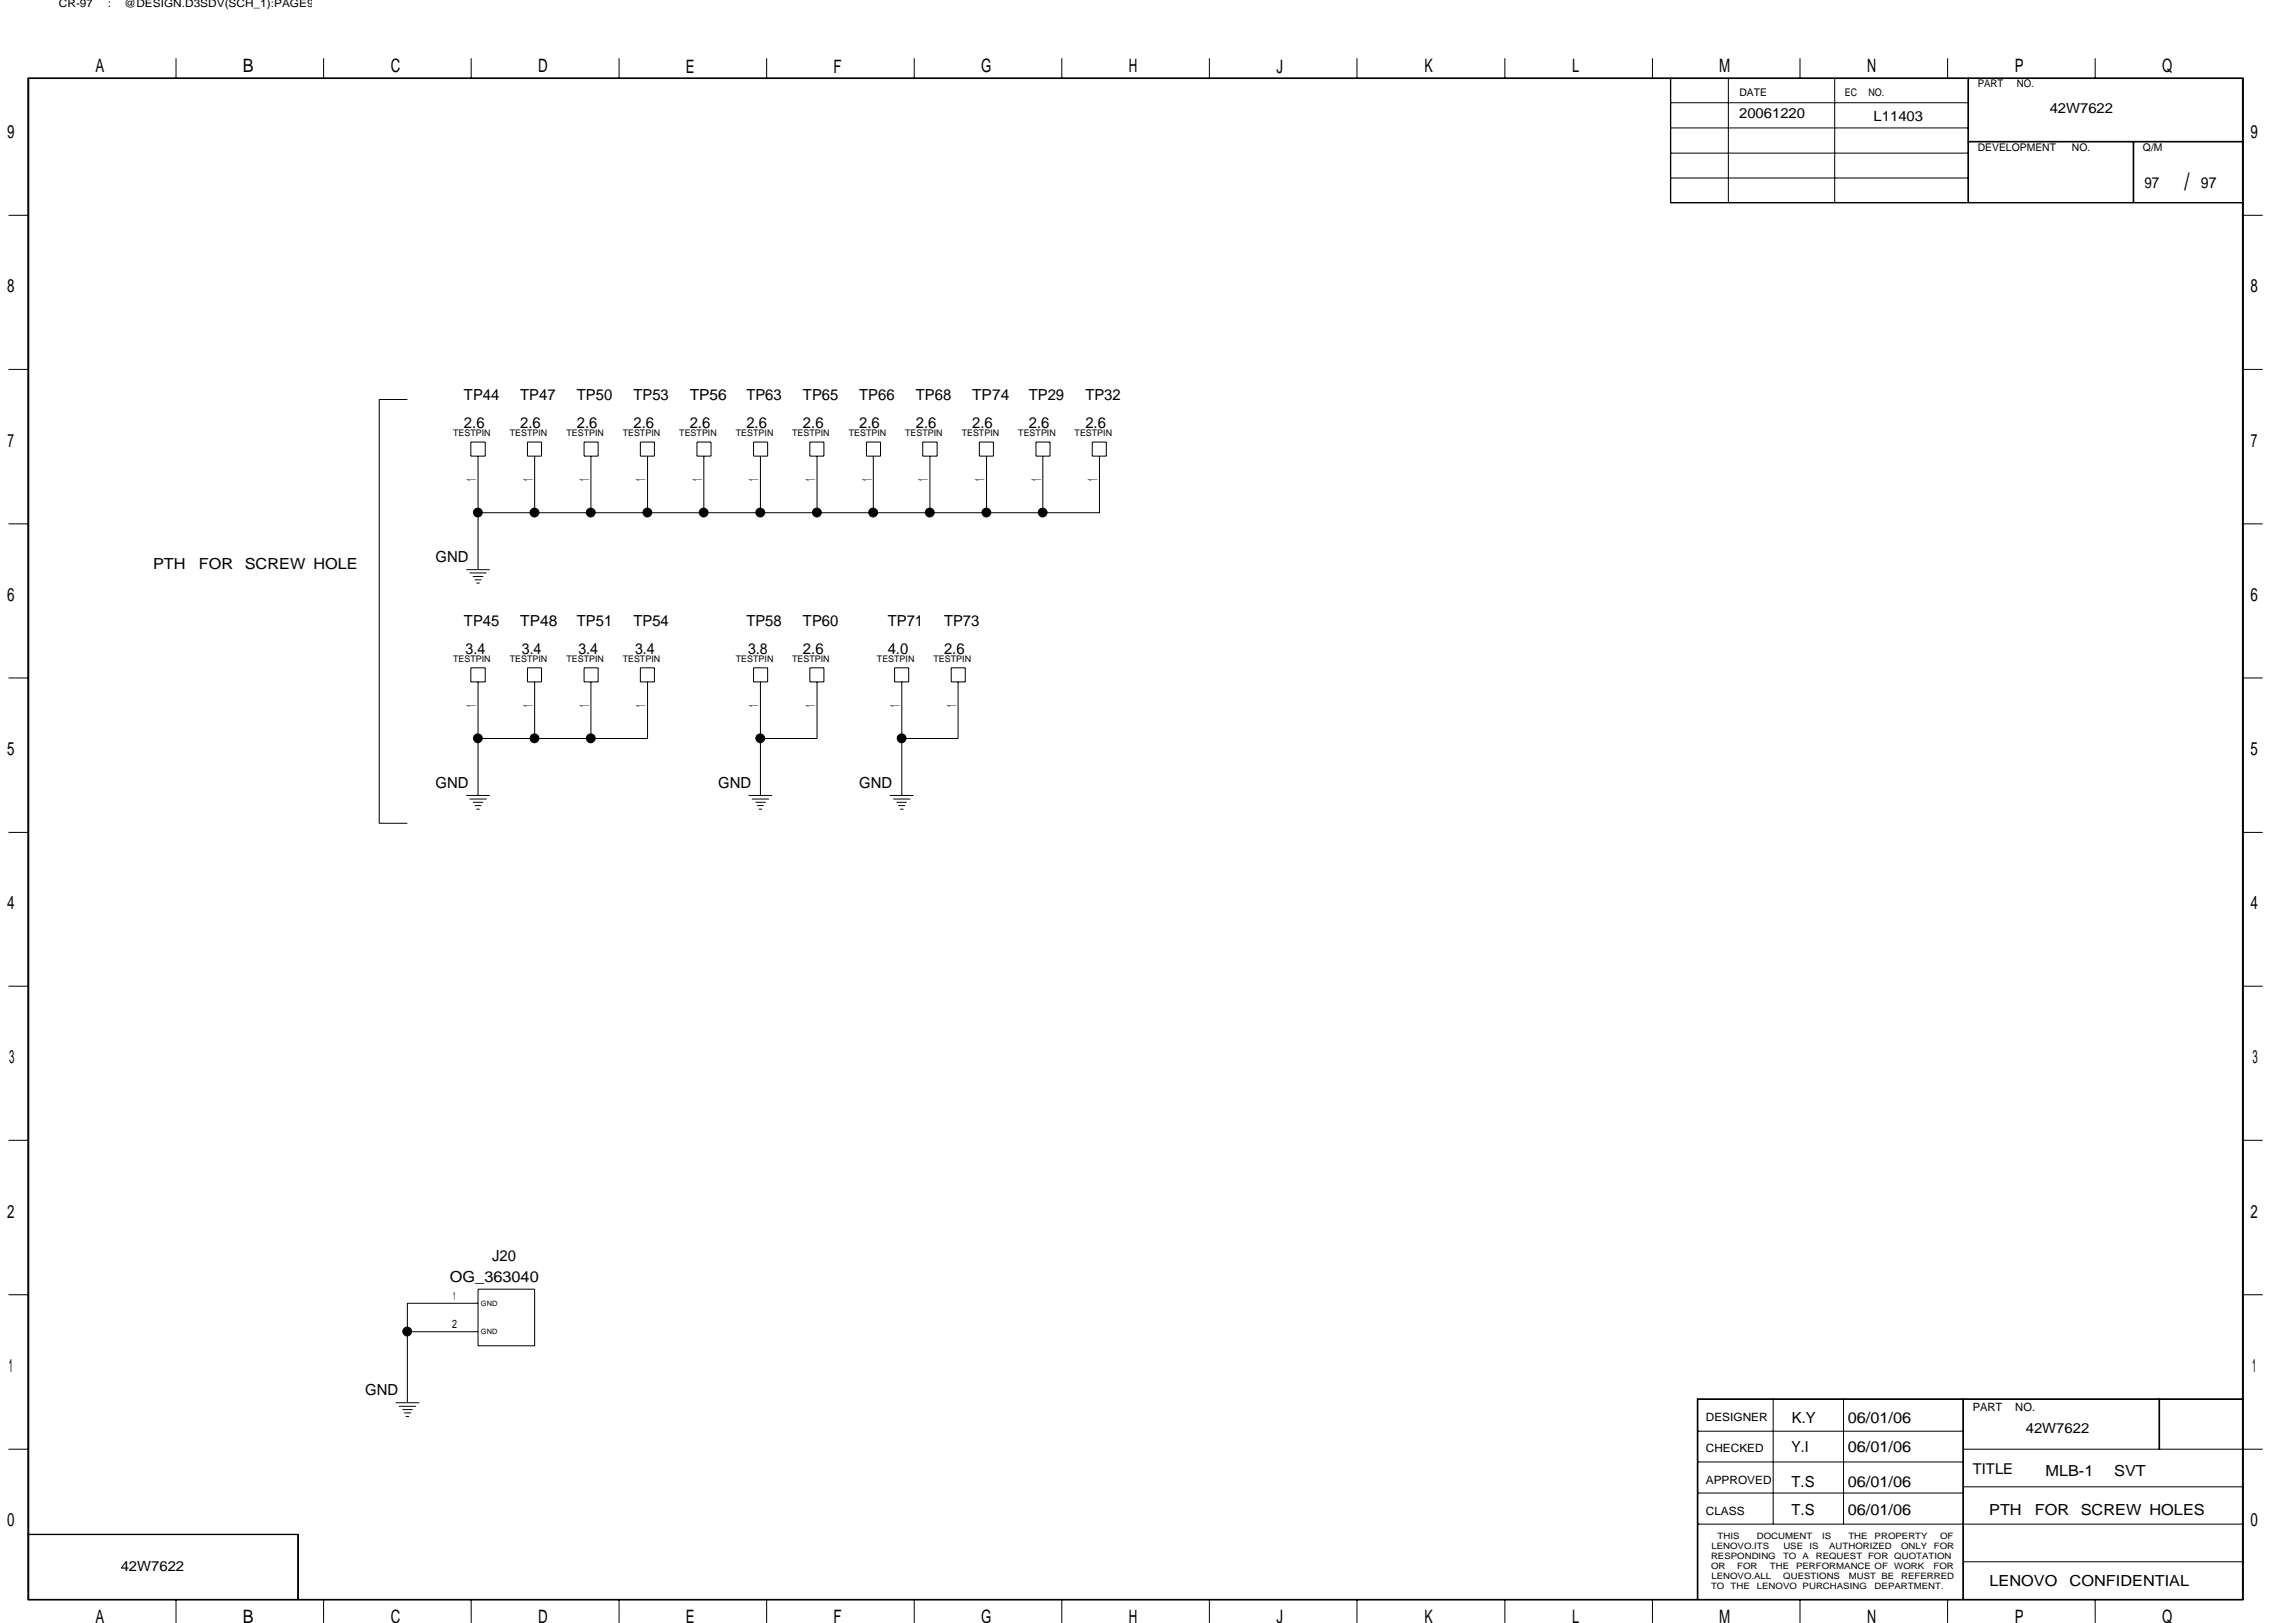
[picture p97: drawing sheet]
<svg xmlns="http://www.w3.org/2000/svg" width="297mm" height="210mm" viewBox="0 0 297 210" stroke-linecap="round" stroke-linejoin="round" font-family="sans-serif">
<defs><g id="words">
<text font-size="3.1" x="282.6" y="24.6">/</text>
<g font-size="2.4">
<text x="12.4" y="9.4">A</text>
<text x="31.4" y="9.4">B</text>
<text x="50.5" y="9.4">C</text>
<text x="69.6" y="9.4">D</text>
<text x="88.7" y="9.4">E</text>
<text x="107.8" y="9.4">F</text>
<text x="127" y="9.4">G</text>
<text x="146" y="9.4">H</text>
<text x="165.1" y="9.4">J</text>
<text x="184.3" y="9.4">K</text>
<text x="203.4" y="9.4">L</text>
<text x="222.4" y="9.4">M</text>
<text x="241.6" y="9.4">N</text>
<text x="260.6" y="9.4">P</text>
<text x="279.7" y="9.4">Q</text>
<text x=".9" y="17.9">9</text>
<text x="291.2" y="17.9">9</text>
<text x=".9" y="37.8">8</text>
<text x="291.2" y="37.8">8</text>
<text x="1" y="57.8">7</text>
<text x="291.2" y="57.8">7</text>
<text x=".9" y="77.8">6</text>
<text x="291.2" y="77.8">6</text>
<text x=".9" y="97.7">5</text>
<text x="291.2" y="97.7">5</text>
<text x=".9" y="117.6">4</text>
<text x="291.2" y="117.6">4</text>
<text x="1.2" y="137.6">3</text>
<text x="291.4" y="137.6">3</text>
<text x=".9" y="157.5">2</text>
<text x="291.2" y="157.5">2</text>
<text x="1.1" y="177.5">1</text>
<text x="291.4" y="177.5">1</text>
<text x=".9" y="197.4">0</text>
<text x="291.2" y="197.4">0</text>
<text x="12.4" y="210">A</text>
<text x="31.4" y="210">B</text>
<text x="50.5" y="210">C</text>
<text x="69.6" y="210">D</text>
<text x="127" y="210">G</text>
<text x="146" y="210">H</text>
<text x="184.3" y="210">K</text>
<text x="203.4" y="210">L</text>
<text x="222.4" y="210">M</text>
<text x="241.6" y="210">N</text>
<text x="260.6" y="210">P</text>
<text x="279.7" y="210">Q</text>
<text x="88.7" y="210">E</text>
<text x="107.8" y="210">F</text>
<text x="165.1" y="210">J</text>
</g>
<g font-size="2">
<text x="277.4" y="24.3">97</text>
<text x="284.7" y="24.3">97</text>
<text x="60" y="51.7">TP44</text>
<text x="67.3" y="51.7">TP47</text>
<text x="74.6" y="51.7">TP50</text>
<text x="82" y="51.7">TP53</text>
<text x="89.2" y="51.7">TP56</text>
<text x="96.6" y="51.7">TP63</text>
<text x="103.9" y="51.7">TP65</text>
<text x="111.2" y="51.7">TP66</text>
<text x="118.5" y="51.7">TP68</text>
<text x="125.8" y="51.7">TP74</text>
<text x="133.1" y="51.7">TP29</text>
<text x="140.4" y="51.7">TP32</text>
<text x="60" y="55.4">2.6</text>
<text x="67.3" y="55.4">2.6</text>
<text x="74.6" y="55.4">2.6</text>
<text x="82" y="55.4">2.6</text>
<text x="89.2" y="55.4">2.6</text>
<text x="96.6" y="55.4">2.6</text>
<text x="103.9" y="55.4">2.6</text>
<text x="111.2" y="55.4">2.6</text>
<text x="118.5" y="55.4">2.6</text>
<text x="125.8" y="55.4">2.6</text>
<text x="133.1" y="55.4">2.6</text>
<text x="140.4" y="55.4">2.6</text>
<text x="19.8" y="73.6">PTH</text>
<text x="25.7" y="73.6">FOR</text>
<text x="31.7" y="73.6">SCREW HOLE</text>
<text x="56.3" y="72.7">GND</text>
<text x="60" y="80.9">TP45</text>
<text x="67.3" y="80.9">TP48</text>
<text x="74.6" y="80.9">TP51</text>
<text x="82" y="80.9">TP54</text>
<text x="96.6" y="80.9">TP58</text>
<text x="103.9" y="80.9">TP60</text>
<text x="114.8" y="80.9">TP71</text>
<text x="122.1" y="80.9">TP73</text>
<text x="60.2" y="84.6">3.4</text>
<text x="67.5" y="84.6">3.4</text>
<text x="74.8" y="84.6">3.4</text>
<text x="82.2" y="84.6">3.4</text>
<text x="96.8" y="84.6">3.8</text>
<text x="103.9" y="84.6">2.6</text>
<text x="114.8" y="84.6">4.0</text>
<text x="122.1" y="84.6">2.6</text>
<text x="56.3" y="101.9">GND</text>
<text x="92.9" y="101.9">GND</text>
<text x="111.2" y="101.9">GND</text>
<text x="58.2" y="165.9">OG_363040</text>
<text x="63.7" y="163.2">J20</text>
<text x="47.2" y="180.5">GND</text>
<text x="231.8" y="184.2">K.Y</text>
<text x="239.1" y="184.1">06/01/06</text>
<text x="231.8" y="187.8">Y.I</text>
<text x="239.1" y="187.8">06/01/06</text>
<text x="264.6" y="190.9">MLB-1</text>
<text x="273.5" y="190.9">SVT</text>
<text x="231.8" y="192.4">T.S</text>
<text x="231.8" y="196">T.S</text>
<text x="239.1" y="192.4">06/01/06</text>
<text x="239.1" y="196">06/01/06</text>
<text x="257.3" y="196">PTH</text>
<text x="263.3" y="196">FOR</text>
<text x="269.2" y="196">SCREW HOLES</text>
<text x="257.4" y="205.2">LENOVO</text>
<text x="267.8" y="205.2">CONFIDENTIAL</text>
</g>
<text font-size="1.9" x="255.2" y="190.7">TITLE</text>
<g font-size="1.8">
<text x="225" y="15.3">20061220</text>
<text x="242.4" y="15.7">L11403</text>
<text x="265.2" y="14.6">42W7622</text>
<text x="61.6" y="62.2" transform="rotate(-90 61.6 62.2)">1</text>
<text x="68.9" y="62.2" transform="rotate(-90 68.9 62.2)">1</text>
<text x="76.2" y="62.2" transform="rotate(-90 76.2 62.2)">1</text>
<text x="83.5" y="62.2" transform="rotate(-90 83.5 62.2)">1</text>
<text x="90.8" y="62.2" transform="rotate(-90 90.8 62.2)">1</text>
<text x="98.1" y="62.2" transform="rotate(-90 98.1 62.2)">1</text>
<text x="105.4" y="62.2" transform="rotate(-90 105.4 62.2)">1</text>
<text x="112.8" y="62.2" transform="rotate(-90 112.8 62.2)">1</text>
<text x="120.1" y="62.2" transform="rotate(-90 120.1 62.2)">1</text>
<text x="127.4" y="62.2" transform="rotate(-90 127.4 62.2)">1</text>
<text x="134.7" y="62.2" transform="rotate(-90 134.7 62.2)">1</text>
<text x="142" y="62.2" transform="rotate(-90 142 62.2)">1</text>
<text x="61.6" y="91.5" transform="rotate(-90 61.6 91.5)">1</text>
<text x="68.9" y="91.5" transform="rotate(-90 68.9 91.5)">1</text>
<text x="76.2" y="91.5" transform="rotate(-90 76.2 91.5)">1</text>
<text x="83.5" y="91.5" transform="rotate(-90 83.5 91.5)">1</text>
<text x="98.1" y="91.5" transform="rotate(-90 98.1 91.5)">1</text>
<text x="105.4" y="91.5" transform="rotate(-90 105.4 91.5)">1</text>
<text x="116.4" y="91.5" transform="rotate(-90 116.4 91.5)">1</text>
<text x="123.7" y="91.5" transform="rotate(-90 123.7 91.5)">1</text>
<text x="262.1" y="185.4">42W7622</text>
<text x="15.6" y="203.3">42W7622</text>
</g>
<g font-size="1.5">
<text x="58.5" y="171.9">2</text>
<text x="58.6" y="168.2">1</text>
<text x="220.7" y="183.9">DESIGNER</text>
<text x="255.2" y="182.6">PART</text>
<text x="260.7" y="182.6">NO.</text>
<text x="220.7" y="191.9">APPROVED</text>
<text x="220.7" y="187.9">CHECKED</text>
<text x="220.7" y="196">CLASS</text>
</g>
<g font-size="1.4">
<text x="7.6" y=".9">CR-97</text>
<text x="14" y=".9">:</text>
<text x="16.1" y=".9">@DESIGN.D3SDV(SCH_1):PAGE9</text>
<text x="255.9" y="11.3">PART</text>
<text x="260.9" y="11.3">NO.</text>
<text x="225" y="12.4">DATE</text>
<text x="238.7" y="12.4">EC</text>
<text x="241.7" y="12.4">NO.</text>
<text x="255.9" y="19.6">DEVELOPMENT</text>
<text x="268.1" y="19.6">NO.</text>
<text x="277.2" y="19.6">Q/M</text>
</g>
<g font-size="1.2">
<text x="58.6" y="56.4">TESTPIN</text>
<text x="66" y="56.4">TESTPIN</text>
<text x="73.3" y="56.4">TESTPIN</text>
<text x="80.6" y="56.4">TESTPIN</text>
<text x="87.9" y="56.4">TESTPIN</text>
<text x="95.2" y="56.4">TESTPIN</text>
<text x="102.5" y="56.4">TESTPIN</text>
<text x="109.8" y="56.4">TESTPIN</text>
<text x="117.1" y="56.4">TESTPIN</text>
<text x="124.4" y="56.4">TESTPIN</text>
<text x="131.7" y="56.4">TESTPIN</text>
<text x="139" y="56.4">TESTPIN</text>
<text x="58.6" y="85.6">TESTPIN</text>
<text x="66" y="85.6">TESTPIN</text>
<text x="73.3" y="85.6">TESTPIN</text>
<text x="80.6" y="85.6">TESTPIN</text>
<text x="95.2" y="85.6">TESTPIN</text>
<text x="102.5" y="85.6">TESTPIN</text>
<text x="113.5" y="85.6">TESTPIN</text>
<text x="120.8" y="85.6">TESTPIN</text>
</g>
<g font-size="1.1">
<text x="221.4" y="203">OR</text>
<text x="221.4" y="201.7">RESPONDING</text>
<text x="221.4" y="200.4">LENOVO.ITS</text>
<text x="222.2" y="199.1">THIS</text>
<text x="224.7" y="203">FOR</text>
<text x="227.3" y="199.1">DOCUMENT</text>
<text x="229" y="203">THE</text>
<text x="230.7" y="201.7">TO</text>
<text x="230.7" y="200.4">USE</text>
<text x="232.4" y="203">PERFORMANCE OF</text>
<text x="233.2" y="201.7">A</text>
<text x="234.1" y="200.4">IS</text>
<text x="234.9" y="201.7">REQUEST FOR QUOTATION</text>
<text x="235.8" y="199.1">IS</text>
<text x="236.6" y="200.4">AUTHORIZED</text>
<text x="239.1" y="199.1">THE</text>
<text x="242.5" y="199.1">PROPERTY</text>
<text x="245.1" y="203">WORK</text>
<text x="246" y="200.4">ONLY</text>
<text x="250.1" y="203">FOR</text>
<text x="250.2" y="200.4">FOR</text>
<text x="251" y="199.1">OF</text>
<text x="221.4" y="205.6">TO</text>
<text x="221.4" y="204.3">LENOVO.ALL</text>
<text x="223.9" y="205.6">THE</text>
<text x="227.3" y="205.6">LENOVO PURCHASING</text>
<text x="230.7" y="204.3">QUESTIONS</text>
<text x="239.2" y="204.3">MUST BE</text>
<text x="242.5" y="205.6">DEPARTMENT.</text>
<text x="246" y="204.3">REFERRED</text>
</g>
<g font-size=".9">
<text x="62.2" y="169">GND</text>
<text x="62.2" y="172.6">GND</text>
</g>
</g></defs>
<g fill="none" stroke="#000" stroke-width=".13">
<path d="M3.6 10.1h286.6v196.9h-286.6zM3.7 10.2h286.4v196.7h-286.4zM22.8 7.5v2.6M41.9 7.5v2.6M61 7.5v2.6M80.1 7.5v2.6M99.2 7.5v2.6M118.3 7.5v2.6M137.4 7.5v2.6M156.5 7.5v2.6M175.6 7.5v2.6M194.7 7.5v2.6"/>
<path d="M213.8 7.5v2.6M216.1 10.1v16.1h74.1M216.1 19.8h38.5M216.1 16.6h38.5M216.1 13.3h38.5M216.2 10.1v16.1M223.6 10.1v16.1M232.9 7.5v2.6M237.4 10.1v16.1M252 7.5v2.6M254.6 18.4h35.6M254.6 10.1v16.1"/>
<path d="M254.6 18.3h35.6M254.7 10.1v16.1M271.1 7.5v2.6M276 18.4v7.8M276.1 18.4v7.8M1.1 27.9h2.5M216.1 26.2h74.1M216.2 23h38.4M290.2 27.9h2.5M1.1 47.8h2.5M52.7 51.7h-3.6v54.8h3.6M60.9 57.2h1.9v1.8h-1.9z"/>
<path d="M61.8 59v14.6M68.2 57.2h1.9v1.8h-1.9zM69.2 59v7.3M75.6 57.2h1.8v1.8h-1.8zM76.5 59v7.3M82.8 57.2h1.9v1.8h-1.9zM83.8 59v7.3M90.2 57.2h1.8v1.8h-1.8zM91.1 59v7.3M97.5 57.2h1.8v1.8h-1.8zM98.4 59v7.3M104.8 57.2h1.8v1.8h-1.8z"/>
<path d="M105.7 59v7.3M112.1 57.2h1.8v1.8h-1.8zM113 59v7.3M119.4 57.2h1.8v1.8h-1.8zM120.3 59v7.3M126.7 57.2h1.8v1.8h-1.8zM127.6 59v7.3M134 57.2h1.8v1.8h-1.8zM134.9 59v7.3M141.3 57.2h1.8v1.8h-1.8zM142.2 59v7.3h-80.4M290.2 47.8h2.5"/>
<path d="M1.1 67.8h2.5M60.3 73.7h3.1M60.7 74.1h2.2M61.2 74.6h1.3M61.4 75h.9M61.6 75.4h.5M290.2 67.8h2.5M1.1 87.7h2.5M60.9 86.4h1.9v1.8h-1.9zM61.8 88.2v14.7M68.2 86.4h1.9v1.8h-1.9zM69.2 88.2v7.3"/>
<path d="M75.6 86.4h1.8v1.8h-1.8zM76.5 88.2v7.3M82.8 86.4h1.9v1.8h-1.9zM83.8 88.2v7.3h-22M97.5 86.4h1.8v1.8h-1.8zM98.4 88.2v14.7M104.8 86.4h1.8v1.8h-1.8zM105.7 88.2v7.3h-7.3M115.7 86.4h1.9v1.8h-1.9zM116.7 88.2v14.7M123.1 86.4h1.8v1.8h-1.8zM123.9 88.2v7.3h-7.2"/>
<path d="M290.2 87.7h2.5M1.1 107.7h2.5M60.3 102.9h3.1M60.7 103.4h2.2M61.2 103.8h1.3M61.4 104.2h.9M61.6 104.7h.5M96.9 102.9h3M97.3 103.4h2.2M97.7 103.8h1.4M98 104.2h.8M98.2 104.7h.4"/>
<path d="M115.1 102.9h3.1M115.6 103.4h2.2M116 103.8h1.3M116.2 104.2h.9M116.5 104.7h.4M290.2 107.7h2.5M1.1 127.6h2.5M290.2 127.6h2.5M1.1 147.5h2.5M290.2 147.5h2.5M1.1 167.5h2.5M52.7 172.3h9.1"/>
<path d="M61.8 166.8h7.4v7.3h-7.4zM61.8 168.6h-9.1v12.8M290.2 167.5h2.5M1.1 187.5h2.5M3.6 198.5h35v8.4M3.6 198.5h35M38.5 198.5v8.4M51.2 181.5h3M51.6 181.9h2.2M52.1 182.4h1.3M52.3 182.8h.9M52.5 183.3h.4"/>
<path d="M219.6 197.2h70.6M219.6 181.1h70.6M219.6 193.2h34.4M219.6 189.1h34.4M219.6 185.2h34.4M219.7 181v25.9M229.4 181v16.2M238.5 181v16.2M254 187.5h38.7M254 181v25.9M254 192.4h36.2M279.3 181v6.5"/>
<path d="M279.4 181v6.5M290.2 181h-70.6v25.9M22.8 206.9v3M41.9 206.9v3M61 206.9v3M80.1 206.9v3M99.2 206.9v3M118.3 206.9v3M137.4 206.9v3M156.5 206.9v3M175.6 206.9v3M194.7 206.9v3"/>
<path d="M213.8 206.9v3M232.9 206.9v3M252 206.9v3M254 202.1h36.2M271.1 206.9v3"/>
</g>
<g fill="#000" stroke="#000" stroke-width=".13">
<circle cx="61.8" cy="66.3" r=".57"/>
<circle cx="69.1" cy="66.3" r=".57"/>
<circle cx="76.4" cy="66.3" r=".57"/>
<circle cx="83.8" cy="66.3" r=".57"/>
<circle cx="91" cy="66.3" r=".57"/>
<circle cx="98.4" cy="66.3" r=".57"/>
<circle cx="105.7" cy="66.3" r=".57"/>
<circle cx="113" cy="66.3" r=".57"/>
<circle cx="120.3" cy="66.3" r=".57"/>
<circle cx="127.6" cy="66.3" r=".57"/>
<circle cx="134.9" cy="66.3" r=".57"/>
<circle cx="61.8" cy="95.5" r=".57"/>
<circle cx="69.1" cy="95.5" r=".57"/>
<circle cx="76.4" cy="95.5" r=".57"/>
<circle cx="98.4" cy="95.5" r=".57"/>
<circle cx="116.6" cy="95.5" r=".57"/>
<circle cx="52.7" cy="172.3" r=".57"/>
</g>
<use href="#words"/>
</svg>
